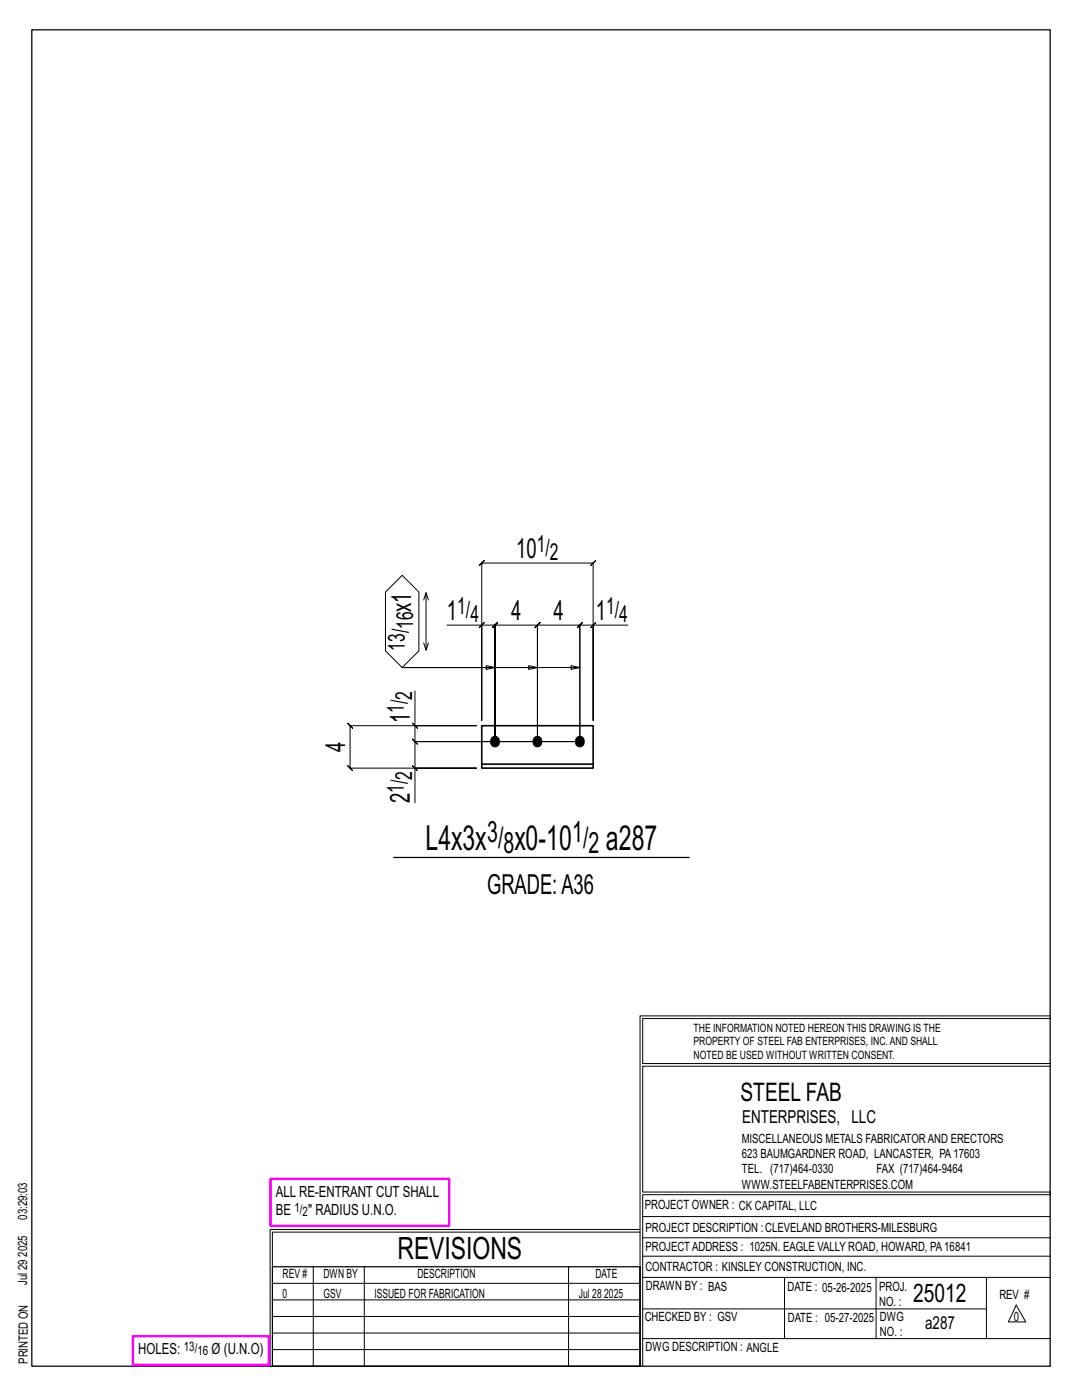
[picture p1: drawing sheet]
<svg xmlns="http://www.w3.org/2000/svg" width="216mm" height="279mm" viewBox="0 0 216 279" stroke-linecap="round" stroke-linejoin="round" font-family="sans-serif">
<defs><g id="words">
<g font-size="6.9">
<text x="84.9" y="169.7">L4x3x</text>
<text x="102.7" y="169.7">x0-10</text>
<text x="120.9" y="169.7">a287</text>
</g>
<text font-size="6.1" x="79.3" y="251.3">REVISIONS</text>
<g font-size="5.9">
<text x="97.2" y="168.1">3/</text>
<text x="100.5" y="170.2">8</text>
<text x="114.2" y="168.1">1/</text>
<text x="117.5" y="170.2">2</text>
</g>
<g font-size="5.5">
<text x="103" y="111.4">10</text>
<text x="82" y="122" transform="rotate(-90 82 122)">x1</text>
<text x="89.2" y="123.8">1</text>
<text x="102" y="123.8">4</text>
<text x="110.4" y="123.8">4</text>
<text x="118.9" y="123.8">1</text>
<text x="81.8" y="144.3" transform="rotate(-90 81.8 144.3)">1</text>
<text x="68.9" y="150.1" transform="rotate(-90 68.9 150.1)">4</text>
<text x="81.8" y="160.2" transform="rotate(-90 81.8 160.2)">2</text>
<text x="97.2" y="178.4">GRADE:A36</text>
</g>
<g font-size="5.1">
<text x="147.8" y="219.8">STEEL FAB</text>
<text x="182.2" y="259.9">25012</text>
</g>
<g font-size="4.7">
<text x="107.1" y="110.1">1/</text>
<text x="109.7" y="111.8">2</text>
<text x="82.4" y="125.5" transform="rotate(-90 82.4 125.5)">16</text>
<text x="91.2" y="122.5">1/</text>
<text x="93.9" y="124.2">4</text>
<text x="120.9" y="122.5">1/</text>
<text x="123.5" y="124.2">4</text>
<text x="80.8" y="129.9" transform="rotate(-90 80.8 129.9)">13/</text>
<text x="80.6" y="142.3" transform="rotate(-90 80.6 142.3)">1/</text>
<text x="82.2" y="139.6" transform="rotate(-90 82.2 139.6)">2</text>
<text x="82.2" y="155.6" transform="rotate(-90 82.2 155.6)">2</text>
<text x="80.6" y="158.2" transform="rotate(-90 80.6 158.2)">1/</text>
</g>
<g font-size="3.6">
<text x="148.1" y="224.1">ENTERPRISES, LLC</text>
<text x="184.6" y="265.2">a287</text>
</g>
<g font-size="3.1">
<text x="55" y="238.9">ALL RE-ENTRANT CUT SHALL</text>
<text x="55" y="242.5">BE</text>
<text x="61.5" y="242.5">&quot; RADIUS U.N.O.</text>
<text x="27.6" y="270.2">HOLES:</text>
<text x="42.2" y="270.2">Ø (U.N.O)</text>
</g>
<g font-size="2.6">
<text x="58.8" y="241.8">1/</text>
<text x="60.4" y="242.7">2</text>
<text x="36.7" y="269.6">13/</text>
<text x="39.4" y="270.5">16</text>
</g>
<g font-size="2.5">
<text x="148" y="231.2">623 BAUMGARDNER ROAD, LANCASTER, PA17603</text>
<text x="148" y="228.1">MISCELLANEOUS METALS FABRICATORAND ERECTORS</text>
<text x="148" y="237.2">WWW.STEELFABENTERPRISES.COM</text>
<text x="148" y="234.2">TEL. (717)464-0330</text>
<text x="174.9" y="234.2">FAX (717)464-9464</text>
<text x="5.4" y="243.4" transform="rotate(-90 5.4 243.4)">03:29:03</text>
<text x="128.7" y="241.3">PROJECT OWNER : CK CAPITAL, LLC</text>
<text x="128.8" y="246">PROJECT DESCRIPTION :CLEVELAND BROTHERS-MILESBURG</text>
<text x="5.4" y="250.8" transform="rotate(-90 5.4 250.8)">2025</text>
<text x="128.8" y="249.7">PROJECTADDRESS : 1025N. EAGLE VALLY ROAD, HOWARD, PA16841</text>
<text x="5.4" y="256.5" transform="rotate(-90 5.4 256.5)">Jul 29</text>
<text x="56.4" y="255">REV #</text>
<text x="64.5" y="255">DWN BY</text>
<text x="83.3" y="255">DESCRIPTION</text>
<text x="118.8" y="255">DATE</text>
<text x="128.8" y="253.7">CONTRACTOR : KINSLEY CONSTRUCTION, INC.</text>
<text x="128.9" y="257.5">DRAWN BY : BAS</text>
<text x="157.1" y="257.6">DATE : 05-26-2025</text>
<text x="175.4" y="257.7">PROJ.</text>
<text x="56.4" y="259">0</text>
<text x="64.5" y="259">GSV</text>
<text x="74.7" y="259">ISSUED FOR FABRICATION</text>
<text x="115.5" y="259">Jul 28</text>
<text x="120.6" y="259">2025</text>
<text x="128.6" y="263.7">CHECKED BY : GSV</text>
<text x="157.2" y="263.7">DATE : 05-27-2025</text>
<text x="175.4" y="260.7">NO. :</text>
<text x="175.6" y="263.7">DWG</text>
<text x="199.4" y="259.2">REV #</text>
<text x="202.3" y="263.7">0</text>
<text x="128.8" y="269.7">DWG DESCRIPTION : ANGLE</text>
<text x="175.6" y="266.7">NO. :</text>
<text x="5.5" y="272.2" transform="rotate(-90 5.5 272.2)">PRINTED ON</text>
</g>
<g font-size="2.3">
<text x="138.4" y="208.6">PROPERTY OF STEEL FAB ENTERPRISES, INC.AND SHALL</text>
<text x="138.4" y="205.9">THE INFORMATION NOTED HEREON THIS DRAWING IS THE</text>
<text x="138.4" y="211.3">NOTED BE USED WITHOUT WRITTEN CONSENT.</text>
</g>
</g></defs>
<g fill="none" stroke="#000" stroke-width=".2">
<path d="M76.9 118.2l3.4-3.4 3.3 3.4v11.7l-3.3 3.3-3.4-3.3zM84.5 119.7l.5-1.4v11.4M85 118.3l.5 1.4M80.3 133.2h26.9l-1.7 .4v-.8l1.7 .4M82.8 137.9v6.9h12.3h-25.2l-.5-.5 1 1-.5-.5v8.5l-.5-.5 1 1-.5-.5h25.2h-12.3v6.9M84.5 128.3l.5 1.4 .5-1.4M89.2 124.8h6.9v19v-31.4l-.5 .5 1-1-.5 .5h22.3l-.5 .5 1-1-.5 .5v31.4v-19h6.9M96.1 124.8h2.7l-.5 .5 1-1-.5 .5v23.2v-23.2l-.5 .5 1-1-.5 .5h8.4l-.5 .5 1-1-.5 .5v23.2v-23.2l-.5 .5 1-1-.5 .5h8.5l-.5 .5 1-1-.5 .5v23.2M96.6 124.3l-1 1zM98.8 133.2l-1.8-.4v.8l1.8-.4h-18.5h35.4l-1.7 .4v-.8l1.7 .4M118.4 124.8h-2.7l.5-.5-1 1 .5-.5v23.2M118.9 124.3l-1 1z"/>
<path d="M82.3 152.8l1 1zM82.3 144.3l1 1zM82.8 144.8v3.2l-.5-.5 1 1-.5-.5h32.9M115.7 148h-32.9l-.5-.5 1 1-.5-.5v5.3M127.7 202.7v70M127.7 202.7h81.8M209.5 203.3h-81.3v9h81.3M209.5 212.8h-81.3v25.1h81.3v.5h-81.3v34.3M54.4 259.4h73.3M54.4 256.1h73.3M62.5 252.8v19.9M72.7 252.8v19.9"/>
<path d="M113.4 252.8v19.9M127.7 245.4h-73.8v27.3M127.7 245.9h-73.3v6.9M128.2 242.8h81.3M128.2 254.9h81.3M128.2 250.7h81.3M128.2 247h81.3M156.5 254.9v12.2M174.8 254.9v12.2M196.8 254.9v12.2M54.4 269.3h73.3M54.4 266h73.3"/>
<path d="M54.4 262.7h73.3M128.2 261.2h68.6M128.2 267.1h81.3M202.8 260.4l1.9 3.4h-3.5z"/>
</g>
<path d="M6.3 6h203.2v266.7h-203.2zM78.6 171.1h58.9M54.4 252.8h73.3v19.9h-73.3z" fill="none" stroke="#000" stroke-width=".25"/>
<path d="M54 235.3h35.6v9.3h-35.6zM26.5 266.7h27.1v5.7h-27.1z" fill="none" stroke="#f0f" stroke-width=".5"/>
<path d="M98.2 147.2a.91 .91 0 0 1 1.1-.1 .91 .91 0 0 1 .3 1.1 .9 .9 0 0 1-1.1 .8 .9 .9 0 0 1-.6-1.2zM106.6 147.2a.91 .91 0 0 1 1.2-.1 .91 .91 0 0 1 .3 1.1 .9 .9 0 0 1-1.1 .8 .9 .9 0 0 1-.6-1.2zM115.1 147.2a.91 .91 0 0 1 1.1-.1 .91 .91 0 0 1 .4 1.1 .9 .9 0 0 1-1.1 .8 .9 .9 0 0 1-.7-1.2z" fill="#000" stroke="#000" stroke-width=".2"/>
<path d="M96.1 152.5h22.3v.8h-22.3zM96.1 152.5v-7.7h22.3v7.7" fill="none" stroke="#000" stroke-width=".32"/>
<use href="#words"/>
</svg>
